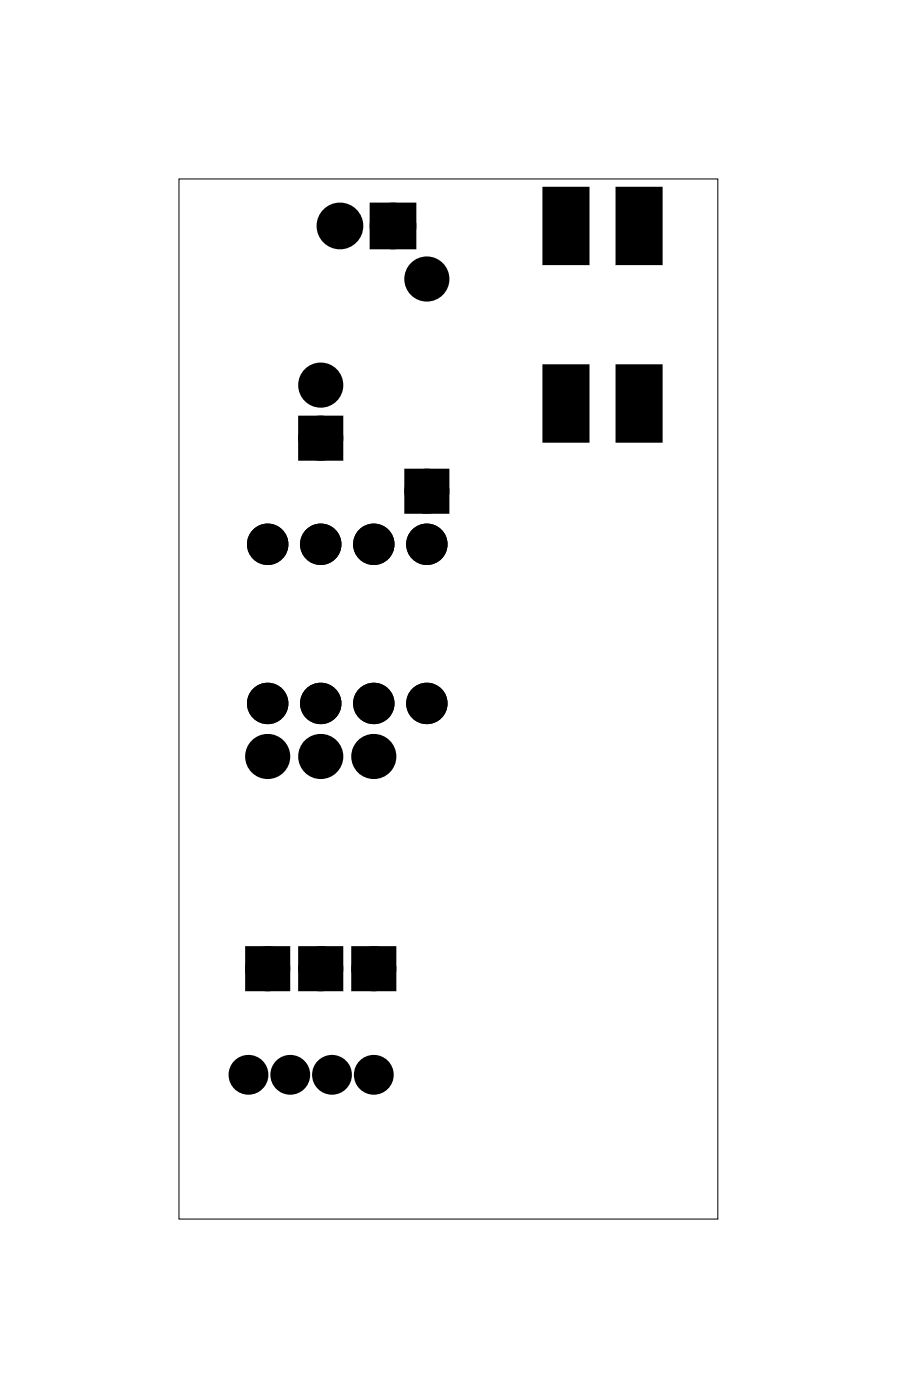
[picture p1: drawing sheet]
<svg xmlns="http://www.w3.org/2000/svg" width="43mm" height="67mm" viewBox="0 0 43 67" stroke-linecap="round" stroke-linejoin="round" font-family="sans-serif">
<path d="M8.6 8.6h25.8v49.8h-25.8z" fill="none" stroke="#000" stroke-width=".05"/>
<path d="M18.1 10.1h1.5v1.5h-1.5zM26.1 9.1h2v3.5h-2zM29.6 9.1h2v3.5h-2zM14.7 20.3h1.4v1.4h-1.4zM19.7 22.8h1.4v1.4h-1.4zM26.1 17.6h2v3.5h-2zM29.6 17.6h2v3.5h-2zM12.1 45.7h1.4v1.4h-1.4zM14.7 45.7h1.4v1.4h-1.4zM17.2 45.7h1.4v1.4h-1.4z" fill="#000"/>
<g fill="none" stroke="#000" stroke-width=".76" stroke-linecap="butt">
<path d="M18.1 10.1h1.5v1.5h-1.5zM14.7 20.3h1.4v1.4h-1.4zM19.7 22.8h1.4v1.4h-1.4zM12.1 45.7h1.4v1.4h-1.4zM14.7 45.7h1.4v1.4h-1.4zM17.2 45.7h1.4v1.4h-1.4z"/>
<circle cx="15.4" cy="18.4" r=".7"/>
<circle cx="16.3" cy="10.8" r=".74"/>
<circle cx="18.8" cy="10.8" r=".74"/>
<circle cx="20.4" cy="13.4" r=".7"/>
<circle cx="12.8" cy="36.2" r=".7"/>
<circle cx="15.4" cy="21" r=".7"/>
<circle cx="15.4" cy="36.2" r=".7"/>
<circle cx="17.9" cy="36.2" r=".7"/>
<circle cx="20.4" cy="23.5" r=".7"/>
<circle cx="11.9" cy="51.5" r=".57"/>
<circle cx="12.8" cy="46.4" r=".7"/>
<circle cx="13.9" cy="51.5" r=".57"/>
<circle cx="15.4" cy="46.4" r=".7"/>
<circle cx="15.9" cy="51.5" r=".57"/>
<circle cx="17.9" cy="51.5" r=".57"/>
<circle cx="17.9" cy="46.4" r=".7"/>
</g>
<g fill="#000">
<circle cx="15.4" cy="18.4" r=".7"/>
<circle cx="16.3" cy="10.8" r=".74"/>
<circle cx="18.8" cy="10.8" r=".74"/>
<circle cx="20.4" cy="13.4" r=".7"/>
<circle cx="12.8" cy="26.1" r=".64"/>
<circle cx="12.8" cy="33.7" r=".64"/>
<circle cx="12.8" cy="36.2" r=".7"/>
<circle cx="15.4" cy="26.1" r=".64"/>
<circle cx="15.4" cy="33.7" r=".64"/>
<circle cx="15.4" cy="21" r=".7"/>
<circle cx="15.4" cy="36.2" r=".7"/>
<circle cx="17.9" cy="26.1" r=".64"/>
<circle cx="17.9" cy="33.7" r=".64"/>
<circle cx="17.9" cy="36.2" r=".7"/>
<circle cx="20.4" cy="26.1" r=".64"/>
<circle cx="20.4" cy="33.7" r=".64"/>
<circle cx="20.4" cy="23.5" r=".7"/>
<circle cx="11.9" cy="51.5" r=".57"/>
<circle cx="12.8" cy="46.4" r=".7"/>
<circle cx="13.9" cy="51.5" r=".57"/>
<circle cx="15.4" cy="46.4" r=".7"/>
<circle cx="15.9" cy="51.5" r=".57"/>
<circle cx="17.9" cy="51.5" r=".57"/>
<circle cx="17.9" cy="46.4" r=".7"/>
</g>
<g fill="none" stroke="#000" stroke-width=".71" stroke-linecap="butt">
<circle cx="12.8" cy="26.1" r=".64"/>
<circle cx="12.8" cy="33.7" r=".64"/>
<circle cx="15.4" cy="26.1" r=".64"/>
<circle cx="15.4" cy="33.7" r=".64"/>
<circle cx="17.9" cy="26.1" r=".64"/>
<circle cx="17.9" cy="33.7" r=".64"/>
<circle cx="20.4" cy="26.1" r=".64"/>
<circle cx="20.4" cy="33.7" r=".64"/>
</g>
<path d="M26.1 17.6h2v3.5h-2zM26.1 9.1h2v3.5h-2zM29.6 17.6h2v3.5h-2zM29.6 9.1h2v3.5h-2z" fill="none" stroke="#000" stroke-width=".25"/>
</svg>
